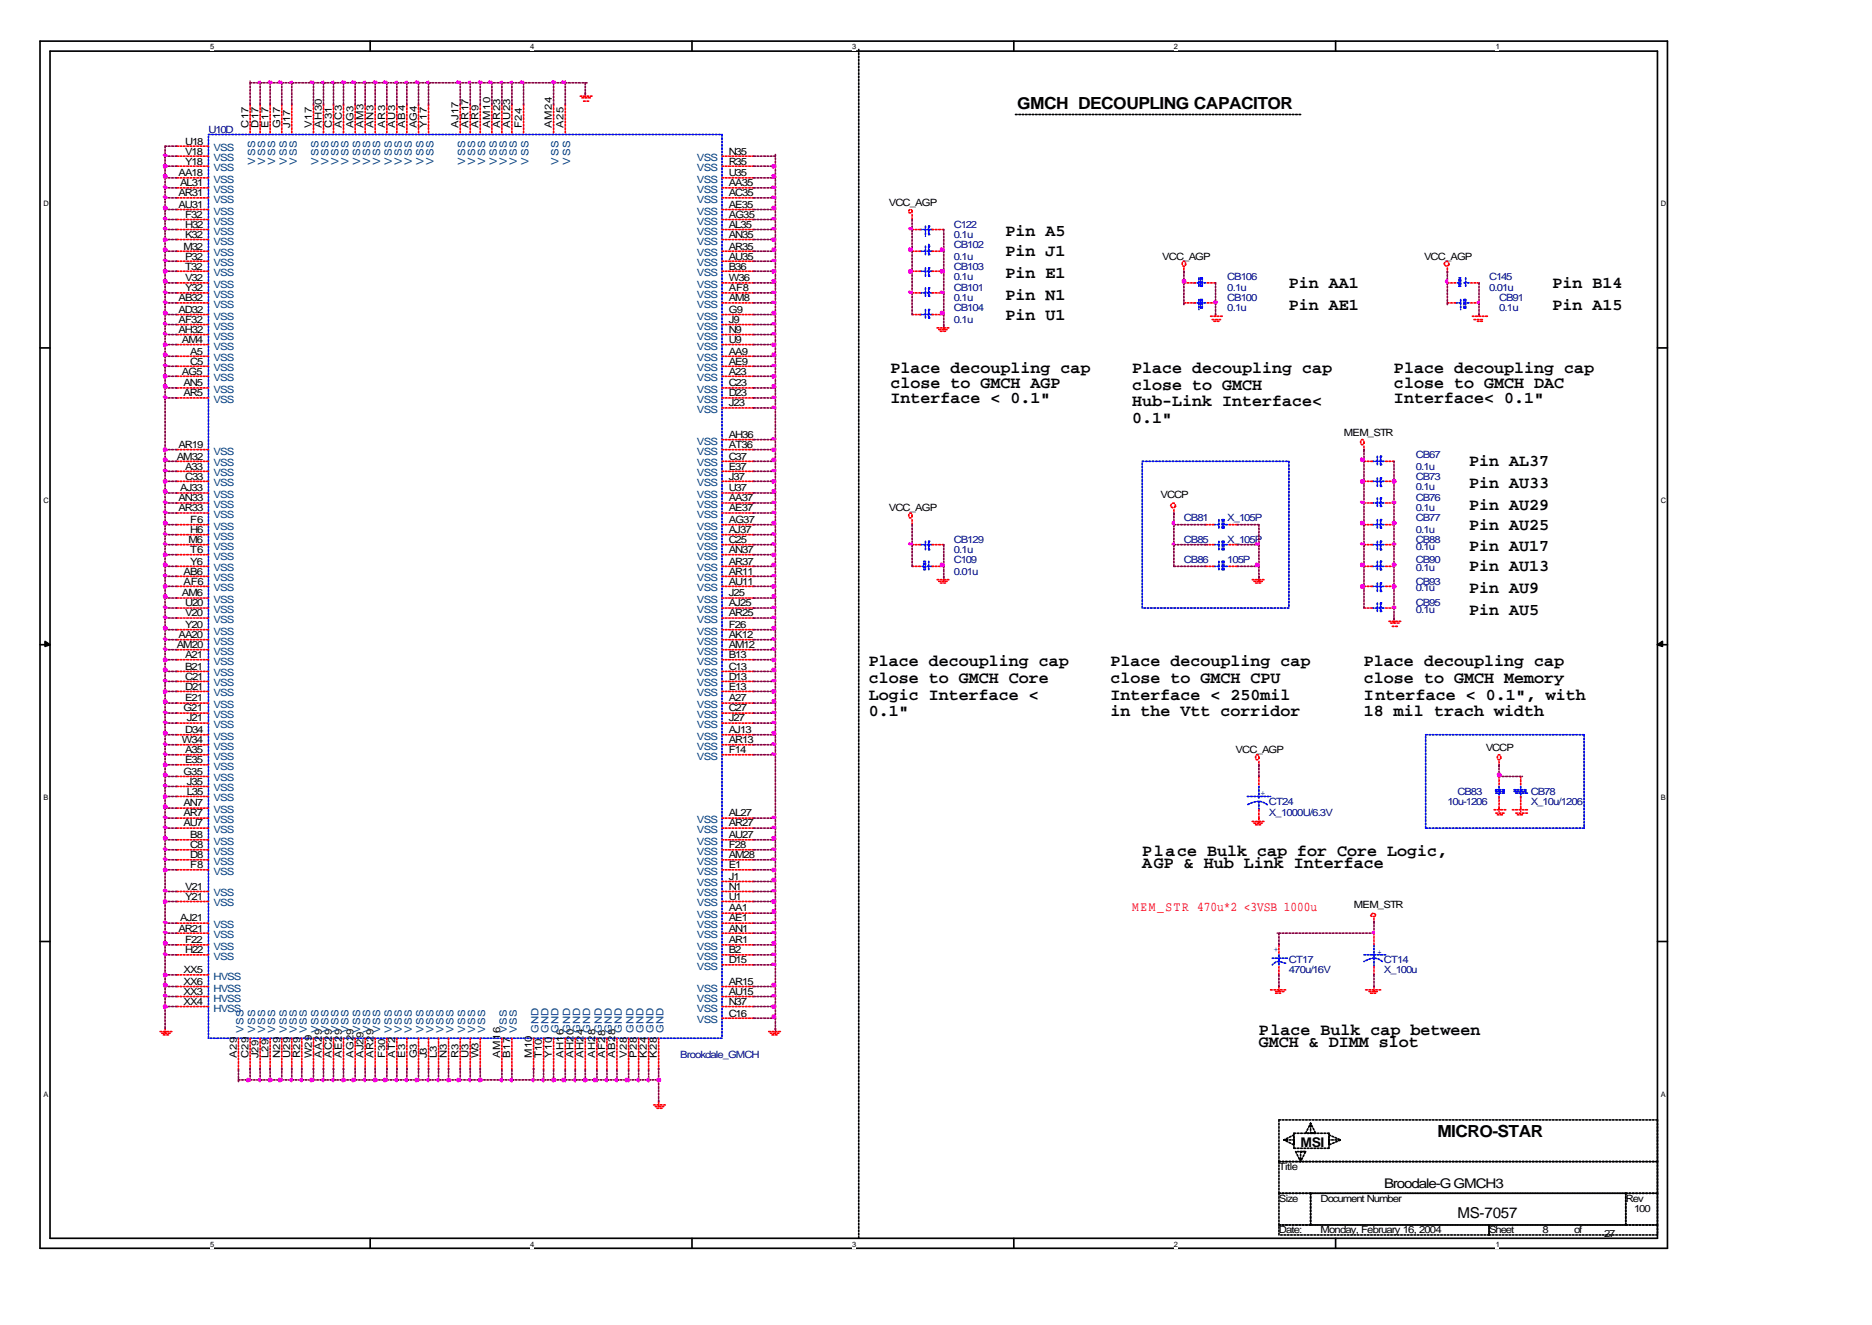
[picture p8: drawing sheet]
<svg xmlns="http://www.w3.org/2000/svg" width="297mm" height="210mm" viewBox="0 0 297 210" stroke-linecap="round" stroke-linejoin="round" font-family="sans-serif">
<defs><g id="words">
<g font-size="2.6">
<text x="161.4" y="17.4">GMCH DECOUPLING CAPACITOR</text>
<text x="159.5" y="37.5">Pin A5</text>
<text x="159.5" y="40.7">Pin J1</text>
<text x="159.5" y="44.1">Pin E1</text>
<text x="159.5" y="47.5">Pin N1</text>
<text x="204.5" y="45.7">Pin AA1</text>
<text x="246.3" y="45.7">Pin B14</text>
<text x="159.5" y="50.7">Pin U1</text>
<text x="204.5" y="49.1">Pin AE1</text>
<text x="246.3" y="49.1">Pin A15</text>
<text x="141.3" y="59.2">Place decoupling cap</text>
<text x="179.7" y="59.2">Place decoupling cap</text>
<text x="221.2" y="59.2">Place decoupling cap</text>
<text x="141.3" y="61.6">close to GMCH AGP</text>
<text x="141.3" y="63.9">Interface &lt; 0.1&quot;</text>
<text x="179.7" y="61.8">close to GMCH</text>
<text x="179.7" y="64.5">Hub-Link Interface&lt;</text>
<text x="221.2" y="61.6">close to GMCH DAC</text>
<text x="221.2" y="63.9">Interface&lt; 0.1&quot;</text>
<text x="179.7" y="67.1">0.1&quot;</text>
<text x="233.1" y="74">Pin AL37</text>
<text x="233.1" y="77.4">Pin AU33</text>
<text x="233.1" y="80.9">Pin AU29</text>
<text x="233.1" y="87.5">Pin AU17</text>
<text x="233.1" y="84">Pin AU25</text>
<text x="233.1" y="94.1">Pin AU9</text>
<text x="233.1" y="90.7">Pin AU13</text>
<text x="233.1" y="97.5">Pin AU5</text>
<text x="137.9" y="105.7">Place decoupling cap</text>
<text x="176.2" y="105.7">Place decoupling cap</text>
<text x="216.4" y="105.7">Place decoupling cap</text>
<text x="137.9" y="108.4">close to GMCH Core</text>
<text x="137.9" y="111">Logic Interface &lt;</text>
<text x="137.9" y="113.7">0.1&quot;</text>
<text x="176.2" y="108.4">close to GMCH CPU</text>
<text x="176.2" y="111">Interface &lt; 250mil</text>
<text x="176.2" y="113.7">in the Vtt corridor</text>
<text x="216.4" y="108.4">close to GMCH Memory</text>
<text x="216.4" y="111">Interface &lt; 0.1&quot;, with</text>
<text x="216.4" y="113.7">18 mil trach width</text>
<text x="181.2" y="135.9">Place Bulk cap for Core Logic,</text>
<text x="181.2" y="137.8">AGP &amp; Hub Link Interface</text>
<text x="199.8" y="164.2">Place Bulk cap between</text>
<text x="199.8" y="166.1">GMCH &amp; DIMM slot</text>
<text x="228.1" y="180.4">MICRO-STAR</text>
</g>
<text font-size="2.4" x="231.2" y="193.3">MS-7057</text>
<text font-size="2.1" fill="#f00" x="179.7" y="144.6">MEM_STR 470u*2 &lt;3VSB 1000u</text>
<g font-size="2.1">
<text x="206.4" y="181.9">MSI</text>
<text x="219.6" y="188.6">Broodale-G GMCH3</text>
</g>
<g font-size="1.6">
<text x="29.4" y="22.9">U18</text>
<text x="39.4" y="20.3" transform="rotate(-90 39.4 20.3)">C17</text>
<text x="41" y="20.3" transform="rotate(-90 41 20.3)">D17</text>
<text x="42.6" y="20.3" transform="rotate(-90 42.6 20.3)">E17</text>
<text x="44.4" y="20.3" transform="rotate(-90 44.4 20.3)">G17</text>
<text x="46" y="20.3" transform="rotate(-90 46 20.3)">J17</text>
<text x="49.5" y="20.3" transform="rotate(-90 49.5 20.3)">V17</text>
<text x="51.1" y="20.3" transform="rotate(-90 51.1 20.3)">AH30</text>
<text x="52.7" y="20.3" transform="rotate(-90 52.7 20.3)">C31</text>
<text x="54.2" y="20.3" transform="rotate(-90 54.2 20.3)">AC3</text>
<text x="56.1" y="20.3" transform="rotate(-90 56.1 20.3)">AG3</text>
<text x="57.7" y="20.3" transform="rotate(-90 57.7 20.3)">AM3</text>
<text x="59.3" y="20.3" transform="rotate(-90 59.3 20.3)">AN3</text>
<text x="61.1" y="20.3" transform="rotate(-90 61.1 20.3)">AR3</text>
<text x="62.7" y="20.3" transform="rotate(-90 62.7 20.3)">AU3</text>
<text x="64.3" y="20.3" transform="rotate(-90 64.3 20.3)">AB4</text>
<text x="66.1" y="20.3" transform="rotate(-90 66.1 20.3)">AG4</text>
<text x="67.7" y="20.3" transform="rotate(-90 67.7 20.3)">Y17</text>
<text x="72.8" y="20.3" transform="rotate(-90 72.8 20.3)">AJ17</text>
<text x="74.3" y="20.3" transform="rotate(-90 74.3 20.3)">AR17</text>
<text x="75.9" y="20.3" transform="rotate(-90 75.9 20.3)">AR9</text>
<text x="77.8" y="20.3" transform="rotate(-90 77.8 20.3)">AM10</text>
<text x="79.4" y="20.3" transform="rotate(-90 79.4 20.3)">AR23</text>
<text x="81" y="20.3" transform="rotate(-90 81 20.3)">AU23</text>
<text x="82.8" y="20.3" transform="rotate(-90 82.8 20.3)">F24</text>
<text x="87.6" y="20.3" transform="rotate(-90 87.6 20.3)">AM24</text>
<text x="89.4" y="20.3" transform="rotate(-90 89.4 20.3)">A25</text>
<text x="28.3" y="28">AA18</text>
<text x="28.6" y="29.5">AL31</text>
<text x="29.4" y="24.5">V18</text>
<text x="29.4" y="26.1">Y18</text>
<text x="115.6" y="24.5">N35</text>
<text x="115.6" y="26.1">R35</text>
<text x="115.6" y="28">U35</text>
<text x="115.6" y="29.5">AA35</text>
<text x="28.3" y="31.1">AR31</text>
<text x="28.3" y="33">AU31</text>
<text x="29.4" y="34.6">F32</text>
<text x="115.6" y="31.1">AC35</text>
<text x="115.6" y="33">AE35</text>
<text x="115.6" y="34.6">AG35</text>
<text x="141" y="32.7">VCC_AGP</text>
<text x="29.1" y="39.6">M32</text>
<text x="29.4" y="36.2">H32</text>
<text x="29.4" y="37.7">K32</text>
<text x="29.4" y="41.2">P32</text>
<text x="115.6" y="36.2">AL35</text>
<text x="115.6" y="37.7">AN35</text>
<text x="115.6" y="39.6">AR35</text>
<text x="115.6" y="41.2">AU35</text>
<text x="184.4" y="41.2">VCC_AGP</text>
<text x="226" y="41.2">VCC_AGP</text>
<text x="28.3" y="47.8">AB32</text>
<text x="29.4" y="42.8">T32</text>
<text x="29.4" y="44.6">V32</text>
<text x="29.4" y="46.2">Y32</text>
<text x="115.6" y="42.8">B36</text>
<text x="115.6" y="44.6">W36</text>
<text x="115.6" y="46.2">AF8</text>
<text x="115.6" y="47.8">AM8</text>
<text x="28.3" y="49.7">AD32</text>
<text x="28.3" y="51.2">AF32</text>
<text x="28.3" y="52.8">AH32</text>
<text x="115.6" y="49.7">G9</text>
<text x="115.6" y="51.2">J9</text>
<text x="115.6" y="52.8">N9</text>
<text x="28.8" y="54.4">AM4</text>
<text x="28.8" y="59.4">AG5</text>
<text x="30.2" y="56.3">A5</text>
<text x="30.2" y="57.9">C5</text>
<text x="115.6" y="54.4">U9</text>
<text x="115.6" y="56.3">AA9</text>
<text x="115.6" y="57.9">AE9</text>
<text x="115.6" y="59.4">A23</text>
<text x="29.1" y="61.3">AN5</text>
<text x="29.1" y="62.9">AR5</text>
<text x="115.6" y="61.3">C23</text>
<text x="115.6" y="62.9">D23</text>
<text x="115.6" y="64.5">J23</text>
<text x="28.3" y="71.1">AR19</text>
<text x="115.6" y="69.5">AH36</text>
<text x="115.6" y="71.1">AT36</text>
<text x="213.3" y="69.2">MEM_STR</text>
<text x="28" y="72.9">AM32</text>
<text x="28.6" y="78">AJ33</text>
<text x="29.4" y="74.5">A33</text>
<text x="29.4" y="76.1">C33</text>
<text x="115.6" y="72.9">C37</text>
<text x="115.6" y="74.5">E37</text>
<text x="115.6" y="76.1">J37</text>
<text x="115.6" y="78">U37</text>
<text x="28.3" y="79.6">AN33</text>
<text x="28.3" y="81.1">AR33</text>
<text x="30.2" y="83">F6</text>
<text x="115.6" y="79.6">AA37</text>
<text x="115.6" y="81.1">AE37</text>
<text x="115.6" y="83">AG37</text>
<text x="141" y="81.1">VCC_AGP</text>
<text x="184.1" y="79">VCCP</text>
<text x="29.9" y="86.2">M6</text>
<text x="30.2" y="84.6">H6</text>
<text x="30.2" y="87.8">T6</text>
<text x="30.2" y="89.6">Y6</text>
<text x="115.6" y="84.6">AJ37</text>
<text x="115.6" y="86.2">C25</text>
<text x="115.6" y="87.8">AN37</text>
<text x="115.6" y="89.6">AR37</text>
<text x="28.8" y="94.6">AM6</text>
<text x="29.1" y="91.2">AB6</text>
<text x="29.1" y="92.8">AF6</text>
<text x="115.6" y="91.2">AR11</text>
<text x="115.6" y="92.8">AU11</text>
<text x="115.6" y="94.6">J25</text>
<text x="28.3" y="101.2">AA20</text>
<text x="29.4" y="96.2">U20</text>
<text x="29.4" y="97.8">V20</text>
<text x="29.4" y="99.7">Y20</text>
<text x="115.6" y="96.2">AJ25</text>
<text x="115.6" y="97.8">AR25</text>
<text x="115.6" y="99.7">F26</text>
<text x="115.6" y="101.2">AK12</text>
<text x="28" y="102.8">AM20</text>
<text x="29.4" y="104.4">A21</text>
<text x="29.4" y="106.3">B21</text>
<text x="29.4" y="107.9">C21</text>
<text x="115.6" y="102.8">AM12</text>
<text x="115.6" y="104.4">B13</text>
<text x="115.6" y="106.3">C13</text>
<text x="115.6" y="107.9">D13</text>
<text x="29.1" y="112.9">G21</text>
<text x="29.4" y="109.4">D21</text>
<text x="29.4" y="111.3">E21</text>
<text x="115.6" y="109.4">E13</text>
<text x="115.6" y="111.3">A27</text>
<text x="115.6" y="112.9">C27</text>
<text x="28.8" y="117.9">W34</text>
<text x="29.4" y="116.3">D34</text>
<text x="29.4" y="119.5">A35</text>
<text x="29.6" y="114.5">J21</text>
<text x="115.6" y="114.5">J27</text>
<text x="115.6" y="116.3">AJ13</text>
<text x="115.6" y="117.9">AR13</text>
<text x="115.6" y="119.5">F14</text>
<text x="196.1" y="119.5">VCC_AGP</text>
<text x="235.7" y="119.2">VCCP</text>
<text x="29.1" y="122.9">G35</text>
<text x="29.4" y="121.1">E35</text>
<text x="29.6" y="124.5">J35</text>
<text x="29.1" y="128">AN7</text>
<text x="29.1" y="129.6">AR7</text>
<text x="29.1" y="131.1">AU7</text>
<text x="29.6" y="126.1">L35</text>
<text x="115.6" y="129.6">AL27</text>
<text x="115.6" y="131.1">AR27</text>
<text x="30.2" y="133">B8</text>
<text x="30.2" y="134.6">C8</text>
<text x="30.2" y="136.2">D8</text>
<text x="30.2" y="137.8">F8</text>
<text x="115.6" y="133">AU27</text>
<text x="115.6" y="134.6">F28</text>
<text x="115.6" y="136.2">AM28</text>
<text x="115.6" y="137.8">E1</text>
<text x="29.4" y="141.2">V21</text>
<text x="29.4" y="142.8">Y21</text>
<text x="115.6" y="139.6">J1</text>
<text x="115.6" y="141.2">N1</text>
<text x="115.6" y="142.8">U1</text>
<text x="28.3" y="147.8">AR21</text>
<text x="28.6" y="146.2">AJ21</text>
<text x="29.4" y="149.7">F22</text>
<text x="115.6" y="144.6">AA1</text>
<text x="115.6" y="146.2">AE1</text>
<text x="115.6" y="147.8">AN1</text>
<text x="115.6" y="149.7">AR1</text>
<text x="214.8" y="144.1">MEM_STR</text>
<text x="29.1" y="154.4">XX5</text>
<text x="29.4" y="151.3">H22</text>
<text x="115.6" y="151.3">B2</text>
<text x="115.6" y="152.8">D15</text>
<text x="29.1" y="156.3">XX6</text>
<text x="29.1" y="157.9">XX3</text>
<text x="29.1" y="159.5">XX4</text>
<text x="115.6" y="156.3">AR15</text>
<text x="115.6" y="157.9">AU15</text>
<text x="115.6" y="159.5">N37</text>
<text x="115.6" y="161.3">C16</text>
<text x="37.6" y="167.9" transform="rotate(-90 37.6 167.9)">A29</text>
<text x="39.4" y="167.9" transform="rotate(-90 39.4 167.9)">C29</text>
<text x="41" y="167.9" transform="rotate(-90 41 167.9)">J29</text>
<text x="42.6" y="167.9" transform="rotate(-90 42.6 167.9)">L29</text>
<text x="44.4" y="167.9" transform="rotate(-90 44.4 167.9)">N29</text>
<text x="46" y="167.9" transform="rotate(-90 46 167.9)">U29</text>
<text x="47.6" y="167.9" transform="rotate(-90 47.6 167.9)">R29</text>
<text x="49.5" y="167.9" transform="rotate(-90 49.5 167.9)">W29</text>
<text x="51.1" y="167.9" transform="rotate(-90 51.1 167.9)">AA29</text>
<text x="52.7" y="167.9" transform="rotate(-90 52.7 167.9)">AC29</text>
<text x="54.2" y="167.9" transform="rotate(-90 54.2 167.9)">AE29</text>
<text x="56.1" y="167.9" transform="rotate(-90 56.1 167.9)">AG29</text>
<text x="57.7" y="167.9" transform="rotate(-90 57.7 167.9)">AJ29</text>
<text x="59.3" y="167.9" transform="rotate(-90 59.3 167.9)">AR29</text>
<text x="61.1" y="167.9" transform="rotate(-90 61.1 167.9)">F30</text>
<text x="62.7" y="167.9" transform="rotate(-90 62.7 167.9)">AT2</text>
<text x="64.3" y="167.9" transform="rotate(-90 64.3 167.9)">E3</text>
<text x="66.1" y="167.9" transform="rotate(-90 66.1 167.9)">G3</text>
<text x="67.7" y="167.9" transform="rotate(-90 67.7 167.9)">J3</text>
<text x="69.3" y="167.9" transform="rotate(-90 69.3 167.9)">L3</text>
<text x="70.9" y="167.9" transform="rotate(-90 70.9 167.9)">N3</text>
<text x="72.8" y="167.9" transform="rotate(-90 72.8 167.9)">R3</text>
<text x="74.3" y="167.9" transform="rotate(-90 74.3 167.9)">U3</text>
<text x="75.9" y="167.9" transform="rotate(-90 75.9 167.9)">W3</text>
<text x="79.4" y="167.9" transform="rotate(-90 79.4 167.9)">AM16</text>
<text x="81" y="167.9" transform="rotate(-90 81 167.9)">B17</text>
<text x="84.4" y="167.9" transform="rotate(-90 84.4 167.9)">M10</text>
<text x="86" y="167.9" transform="rotate(-90 86 167.9)">T10</text>
<text x="87.6" y="167.9" transform="rotate(-90 87.6 167.9)">Y10</text>
<text x="89.4" y="167.9" transform="rotate(-90 89.4 167.9)">AH16</text>
<text x="91" y="167.9" transform="rotate(-90 91 167.9)">AH20</text>
<text x="92.6" y="167.9" transform="rotate(-90 92.6 167.9)">AH24</text>
<text x="94.5" y="167.9" transform="rotate(-90 94.5 167.9)">AH28</text>
<text x="96" y="167.9" transform="rotate(-90 96 167.9)">AF28</text>
<text x="97.6" y="167.9" transform="rotate(-90 97.6 167.9)">AB28</text>
<text x="99.5" y="167.9" transform="rotate(-90 99.5 167.9)">V28</text>
<text x="101.1" y="167.9" transform="rotate(-90 101.1 167.9)">P28</text>
<text x="102.7" y="167.9" transform="rotate(-90 102.7 167.9)">K24</text>
<text x="104.2" y="167.9" transform="rotate(-90 104.2 167.9)">K28</text>
<text x="202.9" y="185.6">Title</text>
<text x="202.9" y="190.7">Size</text>
<text x="209.5" y="190.7">Document Number</text>
<text x="258" y="190.7">Rev</text>
<text x="202.9" y="195.7">Date:</text>
<text x="209.5" y="195.7">Monday, February 16, 2004</text>
<text x="236.3" y="195.7">Sheet</text>
<text x="244.7" y="195.7">8</text>
<text x="249.8" y="195.7">of</text>
<text x="254.5" y="196.2">27</text>
<text x="259.3" y="192.3">100</text>
</g>
<g font-size="1.6" fill="#000080">
<text x="33.1" y="21.1">U10D</text>
<text x="151.3" y="39.3">CB102</text>
<text x="151.3" y="41.2">0.1u</text>
<text x="151.3" y="36.2">C122</text>
<text x="151.3" y="37.7">0.1u</text>
<text x="151.3" y="42.8">CB103</text>
<text x="151.3" y="44.4">0.1u</text>
<text x="151.3" y="46.2">CB101</text>
<text x="151.3" y="47.8">0.1u</text>
<text x="194.7" y="44.4">CB106</text>
<text x="194.7" y="46.2">0.1u</text>
<text x="194.7" y="47.8">CB100</text>
<text x="236.3" y="46.2">0.01u</text>
<text x="236.3" y="44.4">C145</text>
<text x="237.9" y="47.8">CB91</text>
<text x="151.3" y="49.4">CB104</text>
<text x="151.3" y="51.2">0.1u</text>
<text x="194.7" y="49.4">0.1u</text>
<text x="237.9" y="49.4">0.1u</text>
<text x="224.6" y="72.7">CB67</text>
<text x="224.6" y="74.5">0.1u</text>
<text x="224.6" y="76.1">CB73</text>
<text x="224.6" y="77.7">0.1u</text>
<text x="187.9" y="82.7">CB81</text>
<text x="194.7" y="82.7">X_105P</text>
<text x="224.6" y="79.6">CB76</text>
<text x="224.6" y="81.1">0.1u</text>
<text x="224.6" y="82.7">CB77</text>
<text x="151.3" y="86.2">CB129</text>
<text x="151.3" y="87.8">0.1u</text>
<text x="151.3" y="89.3">C109</text>
<text x="187.9" y="86.2">CB85</text>
<text x="187.9" y="89.3">CB86</text>
<text x="194.7" y="86.2">X_105P</text>
<text x="194.7" y="89.3">105P</text>
<text x="224.6" y="86.2">CB88</text>
<text x="224.6" y="87.2">0.1u</text>
<text x="224.6" y="84.6">0.1u</text>
<text x="224.6" y="89.3">CB90</text>
<text x="151.3" y="91.2">0.01u</text>
<text x="224.6" y="92.8">CB93</text>
<text x="224.6" y="93.8">0.1u</text>
<text x="224.6" y="90.7">0.1u</text>
<text x="224.6" y="96.2">CB95</text>
<text x="224.6" y="97.3">0.1u</text>
<text x="201.3" y="127.7">CT24</text>
<text x="201.3" y="129.6">X_1000U/6.3V</text>
<text x="229.7" y="127.7">10u-1206</text>
<text x="231.2" y="126.1">CB83</text>
<text x="242.9" y="126.1">CB78</text>
<text x="242.9" y="127.7">X_10u/1206</text>
<text x="204.5" y="152.8">CT17</text>
<text x="204.5" y="154.4">470u/16V</text>
<text x="219.6" y="152.8">CT14</text>
<text x="219.6" y="154.4">X_100u</text>
<text x="107.9" y="167.9">Brookdale_GMCH</text>
</g>
<g font-size="1.6" fill="#004080">
<text x="33.9" y="24">VSS</text>
<text x="33.9" y="25.6">VSS</text>
<text x="33.9" y="27.2">VSS</text>
<text x="33.9" y="29">VSS</text>
<text x="40.5" y="26.1" transform="rotate(-90 40.5 26.1)">VSS</text>
<text x="42.1" y="26.1" transform="rotate(-90 42.1 26.1)">VSS</text>
<text x="43.7" y="26.1" transform="rotate(-90 43.7 26.1)">VSS</text>
<text x="45.5" y="26.1" transform="rotate(-90 45.5 26.1)">VSS</text>
<text x="47.1" y="26.1" transform="rotate(-90 47.1 26.1)">VSS</text>
<text x="50.5" y="26.1" transform="rotate(-90 50.5 26.1)">VSS</text>
<text x="52.1" y="26.1" transform="rotate(-90 52.1 26.1)">VSS</text>
<text x="53.7" y="26.1" transform="rotate(-90 53.7 26.1)">VSS</text>
<text x="55.3" y="26.1" transform="rotate(-90 55.3 26.1)">VSS</text>
<text x="57.1" y="26.1" transform="rotate(-90 57.1 26.1)">VSS</text>
<text x="58.7" y="26.1" transform="rotate(-90 58.7 26.1)">VSS</text>
<text x="60.3" y="26.1" transform="rotate(-90 60.3 26.1)">VSS</text>
<text x="62.2" y="26.1" transform="rotate(-90 62.2 26.1)">VSS</text>
<text x="63.8" y="26.1" transform="rotate(-90 63.8 26.1)">VSS</text>
<text x="65.4" y="26.1" transform="rotate(-90 65.4 26.1)">VSS</text>
<text x="67.2" y="26.1" transform="rotate(-90 67.2 26.1)">VSS</text>
<text x="68.8" y="26.1" transform="rotate(-90 68.8 26.1)">VSS</text>
<text x="73.8" y="26.1" transform="rotate(-90 73.8 26.1)">VSS</text>
<text x="75.4" y="26.1" transform="rotate(-90 75.4 26.1)">VSS</text>
<text x="77" y="26.1" transform="rotate(-90 77 26.1)">VSS</text>
<text x="78.8" y="26.1" transform="rotate(-90 78.8 26.1)">VSS</text>
<text x="80.4" y="26.1" transform="rotate(-90 80.4 26.1)">VSS</text>
<text x="82" y="26.1" transform="rotate(-90 82 26.1)">VSS</text>
<text x="83.9" y="26.1" transform="rotate(-90 83.9 26.1)">VSS</text>
<text x="88.6" y="26.1" transform="rotate(-90 88.6 26.1)">VSS</text>
<text x="90.5" y="26.1" transform="rotate(-90 90.5 26.1)">VSS</text>
<text x="110.6" y="25.6">VSS</text>
<text x="110.6" y="27.2">VSS</text>
<text x="110.6" y="29">VSS</text>
<text x="33.9" y="30.6">VSS</text>
<text x="33.9" y="32.2">VSS</text>
<text x="33.9" y="34">VSS</text>
<text x="33.9" y="35.6">VSS</text>
<text x="110.6" y="30.6">VSS</text>
<text x="110.6" y="32.2">VSS</text>
<text x="110.6" y="34">VSS</text>
<text x="110.6" y="35.6">VSS</text>
<text x="33.9" y="37.2">VSS</text>
<text x="33.9" y="38.8">VSS</text>
<text x="33.9" y="40.7">VSS</text>
<text x="110.6" y="37.2">VSS</text>
<text x="110.6" y="38.8">VSS</text>
<text x="110.6" y="40.7">VSS</text>
<text x="33.9" y="42.2">VSS</text>
<text x="33.9" y="43.8">VSS</text>
<text x="33.9" y="45.7">VSS</text>
<text x="33.9" y="47.3">VSS</text>
<text x="110.6" y="42.2">VSS</text>
<text x="110.6" y="43.8">VSS</text>
<text x="110.6" y="45.7">VSS</text>
<text x="110.6" y="47.3">VSS</text>
<text x="33.9" y="48.9">VSS</text>
<text x="33.9" y="50.7">VSS</text>
<text x="33.9" y="52.3">VSS</text>
<text x="33.9" y="53.9">VSS</text>
<text x="110.6" y="48.9">VSS</text>
<text x="110.6" y="50.7">VSS</text>
<text x="110.6" y="52.3">VSS</text>
<text x="110.6" y="53.9">VSS</text>
<text x="33.9" y="55.5">VSS</text>
<text x="33.9" y="57.3">VSS</text>
<text x="33.9" y="58.9">VSS</text>
<text x="110.6" y="55.5">VSS</text>
<text x="110.6" y="57.3">VSS</text>
<text x="110.6" y="58.9">VSS</text>
<text x="33.9" y="60.5">VSS</text>
<text x="33.9" y="62.4">VSS</text>
<text x="33.9" y="63.9">VSS</text>
<text x="110.6" y="60.5">VSS</text>
<text x="110.6" y="62.4">VSS</text>
<text x="110.6" y="63.9">VSS</text>
<text x="110.6" y="65.5">VSS</text>
<text x="110.6" y="70.6">VSS</text>
<text x="33.9" y="72.1">VSS</text>
<text x="33.9" y="74">VSS</text>
<text x="33.9" y="75.6">VSS</text>
<text x="33.9" y="77.2">VSS</text>
<text x="110.6" y="72.1">VSS</text>
<text x="110.6" y="74">VSS</text>
<text x="110.6" y="75.6">VSS</text>
<text x="110.6" y="77.2">VSS</text>
<text x="33.9" y="79">VSS</text>
<text x="33.9" y="80.6">VSS</text>
<text x="33.9" y="82.2">VSS</text>
<text x="110.6" y="79">VSS</text>
<text x="110.6" y="80.6">VSS</text>
<text x="110.6" y="82.2">VSS</text>
<text x="33.9" y="84">VSS</text>
<text x="33.9" y="85.6">VSS</text>
<text x="33.9" y="87.2">VSS</text>
<text x="33.9" y="88.8">VSS</text>
<text x="110.6" y="84">VSS</text>
<text x="110.6" y="85.6">VSS</text>
<text x="110.6" y="87.2">VSS</text>
<text x="110.6" y="88.8">VSS</text>
<text x="33.9" y="90.7">VSS</text>
<text x="33.9" y="92.3">VSS</text>
<text x="33.9" y="93.8">VSS</text>
<text x="33.9" y="95.7">VSS</text>
<text x="110.6" y="90.7">VSS</text>
<text x="110.6" y="92.3">VSS</text>
<text x="110.6" y="93.8">VSS</text>
<text x="110.6" y="95.7">VSS</text>
<text x="33.9" y="97.3">VSS</text>
<text x="33.9" y="98.9">VSS</text>
<text x="33.9" y="100.7">VSS</text>
<text x="110.6" y="97.3">VSS</text>
<text x="110.6" y="98.9">VSS</text>
<text x="110.6" y="100.7">VSS</text>
<text x="33.9" y="102.3">VSS</text>
<text x="33.9" y="103.9">VSS</text>
<text x="33.9" y="105.5">VSS</text>
<text x="33.9" y="107.3">VSS</text>
<text x="110.6" y="102.3">VSS</text>
<text x="110.6" y="103.9">VSS</text>
<text x="110.6" y="105.5">VSS</text>
<text x="110.6" y="107.3">VSS</text>
<text x="33.9" y="108.9">VSS</text>
<text x="33.9" y="110.5">VSS</text>
<text x="33.9" y="112.4">VSS</text>
<text x="33.9" y="113.9">VSS</text>
<text x="110.6" y="108.9">VSS</text>
<text x="110.6" y="110.5">VSS</text>
<text x="110.6" y="112.4">VSS</text>
<text x="110.6" y="113.9">VSS</text>
<text x="33.9" y="115.5">VSS</text>
<text x="33.9" y="117.4">VSS</text>
<text x="33.9" y="119">VSS</text>
<text x="110.6" y="115.5">VSS</text>
<text x="110.6" y="117.4">VSS</text>
<text x="110.6" y="119">VSS</text>
<text x="33.9" y="120.6">VSS</text>
<text x="33.9" y="122.1">VSS</text>
<text x="33.9" y="124">VSS</text>
<text x="33.9" y="125.6">VSS</text>
<text x="110.6" y="120.6">VSS</text>
<text x="33.9" y="127.2">VSS</text>
<text x="33.9" y="129">VSS</text>
<text x="33.9" y="130.6">VSS</text>
<text x="110.6" y="130.6">VSS</text>
<text x="33.9" y="132.2">VSS</text>
<text x="33.9" y="134.1">VSS</text>
<text x="33.9" y="135.6">VSS</text>
<text x="33.9" y="137.2">VSS</text>
<text x="110.6" y="132.2">VSS</text>
<text x="110.6" y="134.1">VSS</text>
<text x="110.6" y="135.6">VSS</text>
<text x="110.6" y="137.2">VSS</text>
<text x="33.9" y="138.8">VSS</text>
<text x="33.9" y="142.3">VSS</text>
<text x="33.9" y="143.8">VSS</text>
<text x="110.6" y="138.8">VSS</text>
<text x="110.6" y="140.7">VSS</text>
<text x="110.6" y="142.3">VSS</text>
<text x="110.6" y="143.8">VSS</text>
<text x="33.9" y="147.3">VSS</text>
<text x="33.9" y="148.9">VSS</text>
<text x="110.6" y="145.7">VSS</text>
<text x="110.6" y="147.3">VSS</text>
<text x="110.6" y="148.9">VSS</text>
<text x="33.9" y="150.7">VSS</text>
<text x="33.9" y="152.3">VSS</text>
<text x="33.9" y="155.5">HVSS</text>
<text x="110.6" y="150.7">VSS</text>
<text x="110.6" y="152.3">VSS</text>
<text x="110.6" y="153.9">VSS</text>
<text x="33.9" y="157.3">HVSS</text>
<text x="33.9" y="158.9">HVSS</text>
<text x="33.9" y="160.5">HVSS</text>
<text x="110.6" y="157.3">VSS</text>
<text x="110.6" y="158.9">VSS</text>
<text x="110.6" y="160.5">VSS</text>
<text x="38.6" y="164" transform="rotate(-90 38.6 164)">VSS</text>
<text x="40.5" y="164" transform="rotate(-90 40.5 164)">VSS</text>
<text x="42.1" y="164" transform="rotate(-90 42.1 164)">VSS</text>
<text x="43.7" y="164" transform="rotate(-90 43.7 164)">VSS</text>
<text x="45.5" y="164" transform="rotate(-90 45.5 164)">VSS</text>
<text x="47.1" y="164" transform="rotate(-90 47.1 164)">VSS</text>
<text x="48.7" y="164" transform="rotate(-90 48.7 164)">VSS</text>
<text x="50.5" y="164" transform="rotate(-90 50.5 164)">VSS</text>
<text x="52.1" y="164" transform="rotate(-90 52.1 164)">VSS</text>
<text x="53.7" y="164" transform="rotate(-90 53.7 164)">VSS</text>
<text x="55.3" y="164" transform="rotate(-90 55.3 164)">VSS</text>
<text x="57.1" y="164" transform="rotate(-90 57.1 164)">VSS</text>
<text x="58.7" y="164" transform="rotate(-90 58.7 164)">VSS</text>
<text x="60.3" y="164" transform="rotate(-90 60.3 164)">VSS</text>
<text x="62.2" y="164" transform="rotate(-90 62.2 164)">VSS</text>
<text x="63.8" y="164" transform="rotate(-90 63.8 164)">VSS</text>
<text x="65.4" y="164" transform="rotate(-90 65.4 164)">VSS</text>
<text x="67.2" y="164" transform="rotate(-90 67.2 164)">VSS</text>
<text x="68.8" y="164" transform="rotate(-90 68.8 164)">VSS</text>
<text x="70.4" y="164" transform="rotate(-90 70.4 164)">VSS</text>
<text x="72" y="164" transform="rotate(-90 72 164)">VSS</text>
<text x="73.8" y="164" transform="rotate(-90 73.8 164)">VSS</text>
<text x="75.4" y="164" transform="rotate(-90 75.4 164)">VSS</text>
<text x="77" y="164" transform="rotate(-90 77 164)">VSS</text>
<text x="80.4" y="164" transform="rotate(-90 80.4 164)">VSS</text>
<text x="82" y="164" transform="rotate(-90 82 164)">VSS</text>
<text x="85.5" y="164" transform="rotate(-90 85.5 164)">GND</text>
<text x="87" y="164" transform="rotate(-90 87 164)">GND</text>
<text x="88.6" y="164" transform="rotate(-90 88.6 164)">GND</text>
<text x="90.5" y="164" transform="rotate(-90 90.5 164)">GND</text>
<text x="92.1" y="164" transform="rotate(-90 92.1 164)">GND</text>
<text x="93.7" y="164" transform="rotate(-90 93.7 164)">GND</text>
<text x="95.5" y="164" transform="rotate(-90 95.5 164)">GND</text>
<text x="97.1" y="164" transform="rotate(-90 97.1 164)">GND</text>
<text x="98.7" y="164" transform="rotate(-90 98.7 164)">GND</text>
<text x="100.5" y="164" transform="rotate(-90 100.5 164)">GND</text>
<text x="102.1" y="164" transform="rotate(-90 102.1 164)">GND</text>
<text x="103.7" y="164" transform="rotate(-90 103.7 164)">GND</text>
<text x="105.3" y="164" transform="rotate(-90 105.3 164)">GND</text>
<text x="110.6" y="162.4">VSS</text>
</g>
<g font-size="1.6" fill="#00f">
<text x="200" y="126.4">+</text>
<text x="202.9" y="151" transform="rotate(-90 202.9 151)">+</text>
<text x="218.5" y="151.5">+</text>
</g>
<g font-size="1.2">
<text x="33.3" y="7.8">5</text>
<text x="84.1" y="7.8">4</text>
<text x="135.2" y="7.8">3</text>
<text x="186.3" y="7.8">2</text>
<text x="237.3" y="7.8">1</text>
<text x="6.9" y="32.7">D</text>
<text x="263.5" y="32.7">D</text>
<text x="6.9" y="79.8">C</text>
<text x="263.5" y="79.8">C</text>
<text x="6.9" y="126.9">B</text>
<text x="263.5" y="126.9">B</text>
<text x="6.9" y="174">A</text>
<text x="263.5" y="174">A</text>
<text x="33.3" y="197.8">5</text>
<text x="84.1" y="197.8">4</text>
<text x="135.2" y="197.8">3</text>
<text x="186.3" y="197.8">2</text>
<text x="237.3" y="197.8">1</text>
</g>
</g></defs>
<path d="M6.3 6.5h258.3v191.6h-258.3zM7.9 8.1h255.1v188.4h-255.1z" fill="none" stroke="#000" stroke-width=".26"/>
<g fill="#fff">
<path d="M33.3 6.8h.6v1.3h-.6z"/>
<path d="M33.3 196.8h.6v1.3h-.6z"/>
</g>
<path d="M58.7 6.5v1.6M58.7 196.5v1.6" fill="none" stroke="#000" stroke-width=".26"/>
<g fill="#fff">
<path d="M84.1 6.8h.6v1.3h-.6z"/>
<path d="M84.1 196.8h.6v1.3h-.6z"/>
</g>
<path d="M109.8 6.5v1.6M109.8 196.5v1.6" fill="none" stroke="#000" stroke-width=".26"/>
<g fill="#fff">
<path d="M135.2 6.8h.5v1.3h-.5z"/>
<path d="M135.2 196.8h.5v1.3h-.5z"/>
</g>
<path d="M160.9 6.5v1.6M160.9 196.5v1.6" fill="none" stroke="#000" stroke-width=".26"/>
<g fill="#fff">
<path d="M186.3 6.8h.5v1.3h-.5z"/>
<path d="M186.3 196.8h.5v1.3h-.5z"/>
</g>
<path d="M211.9 6.5v1.6M211.9 196.5v1.6" fill="none" stroke="#000" stroke-width=".26"/>
<g fill="#fff">
<path d="M237.3 6.8h.6v1.3h-.6z"/>
<path d="M237.3 196.8h.6v1.3h-.6z"/>
<path d="M6.9 31.7h.8v1.3h-.8z"/>
<path d="M263.5 31.7h.8v1.3h-.8z"/>
<path d="M6.9 78.8h.8v1.3h-.8z"/>
<path d="M263.5 78.8h.8v1.3h-.8z"/>
</g>
<path d="M6.3 55.2h1.6M263 55.2h1.6" fill="none" stroke="#000" stroke-width=".26"/>
<g fill="#fff">
<path d="M6.9 125.9h.8v1.3h-.8z"/>
<path d="M263.5 125.9h.8v1.3h-.8z"/>
</g>
<path d="M6.3 102.3h1.6M263 102.3h1.6" fill="none" stroke="#000" stroke-width=".26"/>
<g fill="#000" stroke="#000" stroke-width=".26">
<path d="M7.1 101.8l.8 .5-.8 .3z" fill-rule="evenodd"/>
<path d="M263 102.3l.8-.5v.8z" fill-rule="evenodd"/>
</g>
<g fill="#fff">
<path d="M6.9 172.9h.8v1.4h-.8z"/>
<path d="M263.5 172.9h.8v1.4h-.8z"/>
</g>
<path d="M6.3 149.4h1.6M263 149.4h1.6" fill="none" stroke="#000" stroke-width=".26"/>
<g fill="none" stroke="#000" stroke-width=".26" stroke-dasharray=".3 .3 .3 .3 .3 .3 .3 .3">
<path d="M206.4 18.2h-45.3M202.9 177.7h60.1M205.3 179.8h5.6M208.8 179.8h-1.6l.8-1.6v1.6h.8l-.8-1.6M210.9 179.8v2.4M263 177.7v6.6M136.3 196.5v-188.7M202.9 184.3v-6.6M202.9 184.3h60.1M202.9 189.4v-5.1M202.9 189.4h5.1M202.9 194.4v-5"/>
<path d="M202.9 194.4h33.4M202.9 196v-1.6M205.3 181.7v-1.6l-1.6 .8h1.6v.8l-1.6-.8M205.3 182.2v-2.4M207.2 182.7h-1.6l.8 1.6v-1.6h.8l-.8 1.6M208 189.4v5M208 194.4h-5.1M208 189.4h50M208 194.4v-5M210.9 181.7v-1.6l1.8 .8h-1.8v.8l1.8-.8M210.9 182.2h-5.6M236.3 194.4v1.6"/>
<path d="M236.3 196h-33.4M236.3 194.4h26.7M236.3 196v-1.6M258 189.4v5M258 194.4h-50M258 189.4h5M258 194.4v-5M263 184.3h-60.1M263 184.3v5.1M263 189.4h-60.1M263 189.4v5M263 194.4h-5"/>
<path d="M263 194.4v1.6M263 196h-26.7"/>
</g>
<g fill="none" stroke="#00f" stroke-width=".26" stroke-dasharray=".3 .3 .3 .3 .3 .3 .3 .3">
<path d="M33.1 21.3h81.5M114.6 21.3v143.4M146.8 39.1v1.6M146.8 39.9h-.8M146.8 35.9v1.6M146.8 36.4h-.8M147.4 39.1h.1M147.4 37.2v-1.6M147.4 37.2h.1M147.4 35.9h.1M147.9 39.9h-.8M147.9 36.4h-.8"/>
<path d="M146.8 42.5v1.6M146.8 43h-.8M146.8 45.7v1.6M146.8 46.5h-.8M146.8 49.1v1.6M146.8 49.9h-.8M147.4 43.8v-1.6M147.4 43.8h.1M147.4 42.5h.1M147.4 40.4v-1.6M147.4 40.4h.1M147.4 47v-1.6"/>
<path d="M147.4 47h.1M147.4 45.7h.1M147.4 50.4v-1.5M147.4 50.4h.1M147.4 49.1h.1M147.9 43h-.8M147.9 46.5h-.8M147.9 49.9h-.8M190.2 44.1v1.6M190.2 44.9h-.8M190.2 47.5v1.6M190.2 48.1h-.8"/>
<path d="M190.5 45.4v-1.6M190.5 44.1h.5M190.5 48.9v-1.6M190.5 47.5h.5M190.8 45.4v-1.6M190.8 45.4h-.6M190.8 48.9v-1.6M190.8 48.9h-.6M191.3 44.9h-.8M191.3 48.1h-.8M231.5 44.9h-.5M231.5 44.1h.3v1.3h-.3z"/>
<path d="M231.8 47.5v1.6M231.8 48.1h-.8M232.3 48.9v-1.6M232.3 47.5h.5M232.6 44.1v1.6M232.6 48.9v-1.6M232.6 48.9h-.6M233.1 44.9h-.8M233.1 48.1h-.8M181.2 73.2h23.3M204.5 73.2v23.3M218.5 72.4v1.6"/>
<path d="M218.5 73.2h-.7M218.5 79v1.6M218.5 79.8h-.7M218.5 75.8v1.6M218.5 76.4h-.7M219.1 73.7v-1.6M219.1 73.7h.1M219.1 72.4h.1M219.1 79h.1M219.1 77.2v-1.6M219.1 77.2h.1M219.1 75.8h.1"/>
<path d="M219.6 73.2h-.8M219.6 79.8h-.8M219.6 76.4h-.8M146.6 89.9h-.6M146.6 89.1h.2v1.3h-.2zM146.8 85.9v1.6M146.8 86.4h-.8M147.4 87.2v-1.6M147.4 87.2h.1M147.4 85.9h.1M147.4 89.1v1.6M147.9 86.4h-.8"/>
<path d="M147.9 89.9h-.8M181.2 96.5v-23.3M193.4 87.2v-1.6M193.4 86.4h-.8M193.4 90.4v-1.6M193.4 89.9h-.8M193.4 83.8v-1.6M193.4 83.3h-.8M193.9 85.9v1.6M193.9 87.2h.6M193.9 89.1v1.6M193.9 90.4h.6"/>
<path d="M193.9 82.5v1.5M193.9 83.8h.6M194.2 85.9v1.6M194.2 85.9h-.5M194.2 89.1v1.6M194.2 89.1h-.5M194.2 82.5v1.5M194.2 82.5h-.5M194.7 86.4h-.8M194.7 89.9h-.8M194.7 83.3h-.8M204.5 96.5h-23.3"/>
<path d="M218.5 85.9v1.6M218.5 86.4h-.7M218.5 92.5v1.6M218.5 93h-.7M218.5 82.5v1.5M218.5 83.3h-.7M218.5 95.7v1.6M218.5 96.5h-.7M218.5 89.1v1.6M218.5 89.9h-.7M219.1 87.2v-1.6M219.1 87.2h.1"/>
<path d="M219.1 85.9h.1M219.1 80.3v-1.5M219.1 80.3h.1M219.1 93.8v-1.5M219.1 93.8h.1M219.1 92.5h.1M219.1 83.8v-1.6M219.1 83.8h.1M219.1 82.5h.1M219.1 97v-1.6M219.1 97h.1M219.1 95.7h.1"/>
<path d="M219.1 90.4v-1.6M219.1 90.4h.1M219.1 89.1h.1M219.6 86.4h-.8M219.6 93h-.8M219.6 83.3h-.8M219.6 96.5h-.8M219.6 89.9h-.8M226.2 116.6h25.2M251.4 116.6v14.8M197.9 126.4h3.7M199.8 127.2v1.3"/>
<path d="M199.8 124.8v1.8M199.8 127.2l-.9 .1-1 .4M201.1 127.7a2.02 2.02 0 0 0-1.3-.5M226.2 131.4v-14.8M237.3 125.9h1.6M237.3 125.6v-.5M237.9 124.8v.8M237.9 125.9v.7M238.7 125.3h-1.6M238.7 125.6h-1.6M238.7 125.3v.6M240.5 125.9h1.9"/>
<path d="M240.5 125.6v-.5M241.3 124.8v.8M241.3 125.9v.7M242.1 125.3h-1.9M242.1 125.6h-1.9M242.1 125.3v.6M251.4 131.4h-25.2M201.9 152h2.4M202.9 153.1v-.8M202.9 151.5v.8M202.9 152.6a1.37 1.37 0 0 0-1 .5M204 152.8l-1.1-.2"/>
<path d="M216.4 151.5h3.5M218 152v1.4M218 149.9v1.9M218 152l-.8 .2-.8 .4M219.3 152.6a2.02 2.02 0 0 0-1.3-.6M33.1 164.7v-143.4M114.6 164.7h-81.5"/>
</g>
<g fill="none" stroke="#f00" stroke-width=".26" stroke-dasharray=".3 .3 .3 .3 .3 .3 .3 .3">
<path d="M39.7 16.6v4.7M41.3 16.6v4.7M42.9 16.6v4.7M44.7 16.6v4.7M46.3 16.6v4.7M49.7 16.6v4.7M51.3 16.6v4.7M52.9 16.6v4.7M54.5 16.6v4.7M56.4 16.6v4.7M57.9 16.6v4.7M59.5 16.6v4.7"/>
<path d="M61.4 16.6v4.7M63 16.6v4.7M64.6 16.6v4.7M66.4 16.6v4.7M68 16.6v4.7M73 16.6v4.7M74.6 16.6v4.7M76.2 16.6v4.7M78.1 16.6v4.7M79.6 16.6v4.7M81.2 16.6v4.7M83.1 16.6v4.7"/>
<path d="M87.8 16.6v4.7M89.7 16.6v4.7M92.1 15.3h2.1M92.6 16.1h1.1M92.9 14.7v.8M93.7 15.5h-1.6M28 23.2h5.1M28 24.8h5.1M28 26.4h5.1M28 28.2h5.1M28 29.8h5.1M28 31.4h5.1"/>
<path d="M28 33.2h5.1M28 34.8h5.1M28 36.4h5.1M28 38h5.1M28 39.9h5.1M119.6 24.8h-5M119.6 26.4h-5M119.6 28.2h-5M119.6 29.8h-5M119.6 31.4h-5M119.6 33.2h-5M119.6 34.8h-5"/>
<path d="M119.6 36.4h-5M119.6 38h-5M119.6 39.9h-5M144.7 34v1.1M144.7 39.9h1.6M144.7 36.4h1.6M149.8 39.9h-1.9M149.8 36.4h-1.9M28 41.5h5.1M28 43h5.1M28 44.9h5.1M28 46.5h5.1"/>
<path d="M28 48.1h5.1M28 49.9h5.1M28 51.5h5.1M28 53.1h5.1M28 54.7h5.1M28 56.5h5.1M28 58.1h5.1M28 59.7h5.1M119.6 41.5h-5M119.6 43h-5M119.6 44.9h-5M119.6 46.5h-5"/>
<path d="M119.6 48.1h-5M119.6 49.9h-5M119.6 51.5h-5M119.6 53.1h-5M119.6 54.7h-5M119.6 56.5h-5M119.6 58.1h-5M119.6 59.7h-5M144.7 43h1.6M144.7 46.5h1.6M144.7 49.9h1.6M148.7 52h2.1"/>
<path d="M149.2 52.6h1.1M149.8 51.5v.8M149.8 43h-1.9M149.8 46.5h-1.9M149.8 49.9h-1.9M150.3 52.3h-1.6M187.7 41.5h.2a.48 .48 0 0 1 .1 .7h-.3zM187.9 42.5v.8M187.9 44.9h1.8M187.9 48.1h1.8M192.1 50.2h2.1M192.6 51h1.1"/>
<path d="M192.9 49.9v.5M192.9 44.9h-1.6M192.9 48.1h-1.6M193.7 50.7h-1.6M229.7 42.5v.8M229.7 44.9h1.5M229.7 48.1h1.5M233.6 50.2h2.4M234.4 51h.8M234.7 49.9v.5M234.7 44.9h-1.6M234.7 48.1h-1.6"/>
<path d="M235.2 50.7h-1.6M28 61.6h5.1M28 63.1h5.1M28 71.3h5.1M28 73.2h5.1M28 74.8h5.1M28 76.4h5.1M28 78.2h5.1M28 79.8h5.1M119.6 61.6h-5M119.6 63.1h-5M119.6 64.7h-5"/>
<path d="M119.6 69.8h-5M119.6 71.3h-5M119.6 73.2h-5M119.6 74.8h-5M119.6 76.4h-5M119.6 78.2h-5M119.6 79.8h-5M216 69.8h.2a.48 .48 0 0 1 .2 .7h-.4zM216.4 70.8v.8M216.4 73.2h1.6M216.4 79.8h1.6M216.4 76.4h1.6"/>
<path d="M221.2 73.2h-1.6M221.2 79.8h-1.6M221.2 76.4h-1.6M28 81.4h5.1M28 83.3h5.1M28 84.8h5.1M28 86.4h5.1M28 88h5.1M28 89.9h5.1M28 91.5h5.1M28 93h5.1M28 94.9h5.1"/>
<path d="M28 96.5h5.1M28 98.1h5.1M28 99.9h5.1M119.6 81.4h-5M119.6 83.3h-5M119.6 84.8h-5M119.6 86.4h-5M119.6 88h-5M119.6 89.9h-5M119.6 91.5h-5M119.6 93h-5M119.6 94.9h-5"/>
<path d="M119.6 96.5h-5M119.6 98.1h-5M119.6 99.9h-5M144.3 81.5l.2-.1a.48 .48 0 0 1 .1 .7h-.3zM144.7 82.5v1M144.7 86.4h1.6M144.7 89.9h1.6M148.7 92h2.1M149.2 92.5h1.1M149.8 91.5v.8M149.8 86.4h-1.9M149.8 89.9h-1.9"/>
<path d="M150.3 92.3h-1.6M186.3 80.9v.8M191.3 86.4h1.6M191.3 89.9h1.6M191.3 83.3h1.6M196.3 86.4h-1.6M196.3 89.9h-1.6M196.3 83.3h-1.6M198.7 92h2.1M199.2 92.5h1.1M199.8 91.5v.8M200.3 92.3h-1.6"/>
<path d="M216.4 86.4h1.6M216.4 93h1.6M216.4 83.3h1.6M216.4 96.5h1.6M216.4 89.9h1.6M220.4 98.6h2.1M220.9 99.4h1.1M221.2 98.1v.8M221.2 86.4h-1.6M221.2 93h-1.6M221.2 83.3h-1.6M221.2 96.5h-1.6"/>
<path d="M221.2 89.9h-1.6M222 98.9h-1.6M28 101.5h5.1M28 103.1h5.1M28 104.7h5.1M28 106.5h5.1M28 108.1h5.1M28 109.7h5.1M28 111.6h5.1M28 113.2h5.1M28 114.7h5.1M28 116.6h5.1"/>
<path d="M28 118.2h5.1M28 119.8h5.1M119.6 101.5h-5M119.6 103.1h-5M119.6 104.7h-5M119.6 106.5h-5M119.6 108.1h-5M119.6 109.7h-5M119.6 111.6h-5M119.6 113.2h-5M119.6 114.7h-5M119.6 116.6h-5"/>
<path d="M119.6 118.2h-5M119.6 119.8h-5M199.3 119.8h.2a.48 .48 0 0 1 .2 .7h-.4zM237.7 119.8h.2a.48 .48 0 0 1 .1 .7h-.3zM28 121.4h5.1M28 123.2h5.1M28 124.8h5.1M28 126.4h5.1M28 128.2h5.1M28 129.8h5.1M28 131.4h5.1M28 133.3h5.1"/>
<path d="M28 134.8h5.1M28 136.4h5.1M28 138h5.1M119.6 129.8h-5M119.6 131.4h-5M119.6 133.3h-5M119.6 134.8h-5M119.6 136.4h-5M119.6 138h-5M119.6 139.9h-5M199 130.6h1.6M199.8 120.8v.8"/>
<path d="M199.8 129.8v.8M199.8 123.2v1.6M199.8 129.8v-1.6M200 130.9h-1M200.6 130.4h-2.2M237.3 129h1.6M237.9 128.2v.6M237.9 120.8v.8M237.9 123.2v1.6M237.9 128.2v-1.8M238.4 129.3h-1.1M238.9 128.5h-2.1"/>
<path d="M240.5 129h1.9M241.3 128.2v.6M241.3 123.2v1.6M241.3 128.2v-1.8M241.6 129.3h-.8M242.4 128.5h-2.4M28 141.5h5.1M28 143.1h5.1M28 146.5h5.1M28 148.1h5.1M28 149.9h5.1M28 151.5h5.1"/>
<path d="M28 154.7h5.1M28 156.5h5.1M28 158.1h5.1M28 159.7h5.1M119.6 141.5h-5M119.6 143.1h-5M119.6 144.9h-5M119.6 146.5h-5M119.6 148.1h-5M119.6 149.9h-5M119.6 151.5h-5M119.6 153.1h-5"/>
<path d="M119.6 156.5h-5M119.6 158.1h-5M119.6 159.7h-5M202.4 157.3h1.6M202.9 156.5v.8M202.9 149.9v1.6M202.9 154.7v-1.6M203.2 157.6h-.8M204 157.1h-2.4M217.2 157.3h1.6M217.5 145.2a.48 .48 0 0 1 .8 0l-.2 .2a.48 .48 0 0 1-.6-.2zM218 156.5v.8"/>
<path d="M218 145.7v1.1M218 148.1v1.8M218 154.7v-1.6M218.3 157.6h-.8M219.1 157.1h-2.4M25.4 163.7h2.1M25.9 164.2h1.1M26.2 163.2v.8M27 164h-1.6M37.8 169.8v-5.1M39.7 169.8v-5.1M41.3 169.8v-5.1"/>
<path d="M42.9 169.8v-5.1M44.7 169.8v-5.1M46.3 169.8v-5.1M47.9 169.8v-5.1M49.7 169.8v-5.1M51.3 169.8v-5.1M52.9 169.8v-5.1M54.5 169.8v-5.1M56.4 169.8v-5.1M57.9 169.8v-5.1M59.5 169.8v-5.1M61.4 169.8v-5.1"/>
<path d="M63 169.8v-5.1M64.6 169.8v-5.1M66.4 169.8v-5.1M68 169.8v-5.1M69.6 169.8v-5.1M71.2 169.8v-5.1M73 169.8v-5.1M74.6 169.8v-5.1M76.2 169.8v-5.1M79.6 169.8v-5.1M81.2 169.8v-5.1M84.7 169.8v-5.1"/>
<path d="M86.3 169.8v-5.1M87.8 169.8v-5.1M89.7 169.8v-5.1M91.3 169.8v-5.1M92.9 169.8v-5.1M94.7 169.8v-5.1M96.3 169.8v-5.1M97.9 169.8v-5.1M99.7 169.8v-5.1M101.3 169.8v-5.1M102.9 169.8v-5.1M103.7 175.3h2.1"/>
<path d="M104.2 175.9h1.1M104.5 174.8v.8M104.5 169.8v-5.1M105.3 175.6h-1.6M119.6 161.6h-5M122 163.7h2.1M122.5 164.2h1.1M123 163.2v.8M123.6 164h-1.6"/>
<circle cx="144.4" cy="33.5" r=".28"/>
<circle cx="229.5" cy="41.8" r=".4"/>
<circle cx="186.2" cy="80.2" r=".4"/>
</g>
<g fill="none" stroke="#800040" stroke-width=".26" stroke-dasharray=".3 .3 .3 .3 .3 .3 .3 .3">
<path d="M39.7 16.6v-3.7M39.7 13.1h1.8M41.3 13.1v3.7M41.3 13.1h1.8M42.9 13.1v3.7M42.9 13.1h2.1M44.7 13.1v3.7M44.7 13.1h1.9M46.3 13.1v3.7M46.3 13.1h3.7M49.7 13.1v3.7M49.7 13.1h1.9"/>
<path d="M51.3 13.1v3.7M51.3 13.1h1.9M52.9 13.1v3.7M52.9 13.1h1.9M54.5 13.1v3.7M54.5 13.1h2.1M56.4 13.1v3.7M56.4 13.1h1.8M57.9 13.1v3.7M57.9 13.1h1.9M59.5 13.1v3.7M59.5 13.1h2.1"/>
<path d="M61.4 13.1v3.7M61.4 13.1h1.8M63 13.1v3.7M63 13.1h1.8M64.6 13.1v3.7M64.6 13.1h2.1M66.4 13.1v3.7M66.4 13.1h1.9M68 13.1v3.7M73 13.1v3.7M73 13.1h-5.3M74.6 13.1v3.7"/>
<path d="M74.6 13.1h-1.8M76.2 13.1v3.7M76.2 13.1h-1.9M78.1 13.1v3.7M78.1 13.1h-2.2M79.6 13.1v3.7M79.6 13.1h-1.8M81.2 13.1v3.7M81.2 13.1h-1.8M83.1 13.1v3.7M83.1 13.1h-2.1M87.8 16.6v-3.7"/>
<path d="M87.8 13.1h-5M89.7 16.6v-3.7M89.7 13.1h-2.1M89.7 13.1h3.4M92.9 13.1v1.9M26.2 39.9h2.1M26.2 28.2h2.1M26.2 24.8h2.1M26.2 33.2h2.1M26.2 26.4h2.1M26.2 31.4h2.1M26.2 38h2.1"/>
<path d="M26.2 34.8h2.1M26.2 36.4h2.1M26.2 29.8h2.1M26.2 31.4v2.1M26.2 39.9v1.8M26.2 34.8v1.9M26.2 23.2v1.8M26.2 33.2v1.9M26.2 28.2v1.9M26.2 24.8v1.8M26.2 29.8v1.9M26.2 26.4v2.1"/>
<path d="M26.2 36.4v1.9M26.2 38v2.1M28 23.2h-2.1M119.6 24.8h3.7M119.6 26.4h3.7M119.6 28.2h3.7M119.6 29.8h3.7M119.6 33.2h3.7M119.6 31.4h3.7M119.6 38h3.7M119.6 36.4h3.7M119.6 34.8h3.7"/>
<path d="M119.6 39.9h3.7M123 28.2v-2.1M123 26.4v-1.9M123 29.8v-1.8M123 34.8v-1.8M123 38v-1.8M123 36.4v-1.8M123 31.4v-1.9M123 33.2v-2.1M123 39.9v-2.2M144.7 36.4v3.7M144.7 39.9v3.4"/>
<path d="M144.7 34.8v1.9M149.8 36.4v3.7M149.8 39.9v3.4M26.2 53.1h2.1M26.2 59.7h2.1M26.2 44.9h2.1M26.2 49.9h2.1M26.2 54.7h2.1M26.2 48.1h2.1M26.2 43h2.1M26.2 41.5h2.1M26.2 58.1h2.1"/>
<path d="M26.2 46.5h2.1M26.2 56.5h2.1M26.2 51.5h2.1M26.2 54.7v2.1M26.2 51.5v1.9M26.2 44.9v1.8M26.2 49.9v1.9M26.2 48.1v2.1M26.2 59.7v2.1M26.2 41.5v1.8M26.2 43v2.2M26.2 53.1v1.8"/>
<path d="M26.2 56.5v1.9M26.2 58.1v1.9M26.2 46.5v1.8M119.6 56.5h3.7M119.6 46.5h3.7M119.6 51.5h3.7M119.6 53.1h3.7M119.6 44.9h3.7M119.6 48.1h3.7M119.6 49.9h3.7M119.6 54.7h3.7M119.6 41.5h3.7"/>
<path d="M119.6 58.1h3.7M119.6 59.7h3.7M119.6 43h3.7M123 46.5v-1.9M123 43v-1.8M123 51.5v-1.8M123 44.9v-2.1M123 49.9v-2.1M123 41.5v-1.9M123 48.1v-1.9M123 56.5v-2.1M123 58.1v-1.8"/>
<path d="M123 53.1v-1.9M123 59.7v-1.8M123 54.7v-1.9M144.7 43v3.7M144.7 46.5v3.7M149.8 49.9v1.9M149.8 46.5v3.7M149.8 43v3.7M187.9 43v2.2M187.9 44.9v3.4M192.9 44.9v3.4M192.9 48.1v2.1"/>
<path d="M229.7 43v2.2M229.7 44.9v3.4M234.7 44.9v3.4M234.7 48.1v2.1M26.2 63.1h2.1M26.2 74.8h2.1M26.2 76.4h2.1M26.2 78.2h2.1M26.2 71.3h2.1M26.2 73.2h2.1M26.2 61.6h2.1M26.2 79.8h2.1"/>
<path d="M26.2 79.8v1.9M26.2 76.4v2.1M26.2 71.3v2.2M26.2 73.2v1.9M26.2 61.6v1.8M26.2 63.1v8.5M26.2 74.8v1.8M26.2 78.2v1.9M119.6 71.3h3.7M119.6 76.4h3.7M119.6 73.2h3.7M119.6 78.2h3.7"/>
<path d="M119.6 74.8h3.7M119.6 69.8h3.7M119.6 64.7h3.7M119.6 79.8h3.7M119.6 63.1h3.7M119.6 61.6h3.7M123 76.4v-1.9M123 78.2v-2.1M123 69.8v-5.3M123 79.8v-1.8M123 73.2v-2.1M123 61.6v-2.2"/>
<path d="M123 74.8v-1.9M123 64.7v-1.8M123 71.3v-1.8M123 63.1v-1.8M216.4 71.3v2.2M216.4 79.8v3.7M216.4 73.2v3.4M216.4 76.4v3.7M221.2 76.4v3.7M221.2 73.2v3.4M221.2 79.8v3.7M26.2 81.4h2.1"/>
<path d="M26.2 91.5h2.1M26.2 96.5h2.1M26.2 86.4h2.1M26.2 89.9h2.1M26.2 99.9h2.1M26.2 83.3h2.1M26.2 88h2.1M26.2 93h2.1M26.2 98.1h2.1M26.2 84.8h2.1M26.2 94.9h2.1M26.2 86.4v1.9"/>
<path d="M26.2 93v2.2M26.2 99.9v1.9M26.2 89.9v1.8M26.2 83.3v1.8M26.2 96.5v1.8M26.2 81.4v2.1M26.2 98.1v2.1M26.2 94.9v1.8M26.2 91.5v1.8M26.2 88v2.1M26.2 84.8v1.9M119.6 84.8h3.7"/>
<path d="M119.6 96.5h3.7M119.6 94.9h3.7M119.6 86.4h3.7M119.6 89.9h3.7M119.6 99.9h3.7M119.6 91.5h3.7M119.6 81.4h3.7M119.6 93h3.7M119.6 98.1h3.7M119.6 83.3h3.7M119.6 88h3.7M123 96.5v-1.9"/>
<path d="M123 83.3v-2.2M123 84.8v-1.8M123 94.9v-2.1M123 99.9v-2.1M123 88v-1.8M123 86.4v-1.8M123 98.1v-1.9M123 81.4v-1.8M123 91.5v-1.9M123 93v-1.8M123 89.9v-2.1M144.7 83.3v3.4"/>
<path d="M144.7 86.4v3.7M149.8 86.4v3.7M149.8 89.9v1.8M186.3 83.3v3.4M186.3 81.4v2.1M186.3 86.4v3.7M186.3 86.4h5.3M191.3 83.3h-5.3M191.3 89.9h-5.3M196.3 89.9h3.7M196.3 86.4h3.7M196.3 83.3h3.7"/>
<path d="M199.8 83.3v3.4M199.8 89.9v1.8M199.8 86.4v3.7M216.4 89.9v3.4M216.4 93v3.7M216.4 86.4v3.7M216.4 83.3v3.4M221.2 83.3v3.4M221.2 96.5v1.8M221.2 89.9v3.4M221.2 86.4v3.7M221.2 93v3.7"/>
<path d="M26.2 111.6h2.1M26.2 113.2h2.1M26.2 104.7h2.1M26.2 101.5h2.1M26.2 103.1h2.1M26.2 119.8h2.1M26.2 114.7h2.1M26.2 116.6h2.1M26.2 118.2h2.1M26.2 109.7h2.1M26.2 106.5h2.1M26.2 108.1h2.1"/>
<path d="M26.2 111.6v1.8M26.2 103.1v1.9M26.2 118.2v1.8M26.2 108.1v1.9M26.2 113.2v1.8M26.2 114.7v2.2M26.2 116.6v1.8M26.2 104.7v2.1M26.2 119.8v1.8M26.2 109.7v2.1M26.2 101.5v1.9M26.2 106.5v1.9"/>
<path d="M119.6 119.8h3.7M119.6 106.5h3.7M119.6 109.7h3.7M119.6 111.6h3.7M119.6 101.5h3.7M119.6 113.2h3.7M119.6 116.6h3.7M119.6 108.1h3.7M119.6 118.2h3.7M119.6 103.1h3.7M119.6 104.7h3.7M119.6 114.7h3.7"/>
<path d="M123 119.8v-1.9M123 103.1v-1.9M123 116.6v-2.1M123 114.7v-1.8M123 111.6v-2.2M123 101.5v-1.8M123 106.5v-2.1M123 104.7v-1.9M123 113.2v-1.9M123 109.7v-1.8M123 118.2v-1.9M123 108.1v-1.8"/>
<path d="M26.2 124.8h2.1M26.2 128.2h2.1M26.2 121.4h2.1M26.2 123.2h2.1M26.2 133.3h2.1M26.2 138h2.1M26.2 126.4h2.1M26.2 134.8h2.1M26.2 131.4h2.1M26.2 136.4h2.1M26.2 129.8h2.1M26.2 129.8v1.9"/>
<path d="M26.2 133.3v1.8M26.2 124.8v1.8M26.2 128.2v1.9M26.2 136.4v1.9M26.2 121.4v2.1M26.2 123.2v1.9M26.2 131.4v2.1M26.2 126.4v2.1M26.2 134.8v1.9M119.6 131.4h3.7M119.6 133.3h3.7M119.6 129.8h3.7"/>
<path d="M119.6 134.8h3.7M119.6 139.9h3.7M119.6 136.4h3.7M119.6 138h3.7M123 138v-1.8M123 139.9v-2.1M123 129.8v-10.3M123 134.8v-1.8M123 136.4v-1.8M123 131.4v-1.8M123 133.3v-2.2M199.8 121.4v2.1"/>
<path d="M237.9 123.2h3.7M237.9 121.4v2.1M26.2 143.1h2.1M26.2 141.5h2.1M26.2 149.9v-2.1M26.2 141.5v-3.7M26.2 143.1v-1.9M26.2 154.7v-3.4M26.2 156.5v-2.1M26.2 151.5v-1.8M26.2 146.5v-3.7M26.2 148.1v-1.9"/>
<path d="M26.2 158.1v-1.8M26.2 159.7v-1.8M28 151.5h-2.1M28 149.9h-2.1M28 156.5h-2.1M28 154.7h-2.1M28 146.5h-2.1M28 148.1h-2.1M28 158.1h-2.1M28 159.7h-2.1M119.6 141.5h3.7M119.6 149.9h3.7"/>
<path d="M119.6 143.1h3.7M119.6 148.1h3.7M119.6 158.1h3.7M119.6 151.5h3.7M119.6 156.5h3.7M119.6 146.5h3.7M119.6 144.9h3.7M119.6 159.7h3.7M119.6 153.1h3.7M123 149.9v-2.1M123 146.5v-1.9M123 151.5v-1.8"/>
<path d="M123 143.1v-1.9M123 156.5v-3.7M123 141.5v-1.9M123 148.1v-1.9M123 158.1v-1.8M123 153.1v-1.8M123 159.7v-1.8M123 144.9v-2.1M202.9 148.1v2.1M202.9 154.7v2.1M218 148.1v-1.9M218 148.1h-15.3"/>
<path d="M218 154.7v2.1M26.2 163.2v-3.7M37.8 169.8v1.8M37.8 171.4h2.2M39.7 171.4v-1.9M39.7 171.4h1.8M41.3 171.4v-1.9M41.3 171.4h1.8M42.9 171.4v-1.9M42.9 171.4h2.1M44.7 171.4v-1.9M44.7 171.4h1.9"/>
<path d="M46.3 171.4v-1.9M46.3 171.4h1.9M47.9 171.4v-1.9M47.9 171.4h2.1M49.7 171.4v-1.9M49.7 171.4h1.9M51.3 171.4v-1.9M51.3 171.4h1.9M52.9 171.4v-1.9M52.9 171.4h1.9M54.5 171.4h2.1M54.5 171.4v-1.9"/>
<path d="M56.4 171.4v-1.9M56.4 171.4h1.8M57.9 171.4v-1.9M57.9 171.4h1.9M59.5 171.4v-1.9M59.5 171.4h2.1M61.4 171.4v-1.9M61.4 171.4h1.8M63 171.4v-1.9M63 171.4h1.8M64.6 171.4v-1.9M64.6 171.4h2.1"/>
<path d="M66.4 171.4v-1.9M66.4 171.4h1.9M68 171.4v-1.9M68 171.4h1.8M69.6 171.4v-1.9M69.6 171.4h1.8M71.2 171.4v-1.9M71.2 171.4h2.1M73 171.4v-1.9M73 171.4h1.9M74.6 171.4v-1.9M74.6 171.4h1.9"/>
<path d="M76.2 171.4h3.7M76.2 171.4v-1.9M79.6 169.8v1.8M79.6 171.4h1.9M81.2 171.4h3.7M81.2 169.8v1.8M84.7 171.4v-1.9M84.7 171.4h1.8M86.3 169.8v1.8M86.3 171.4h1.8M87.8 169.8v1.8M87.8 171.4h2.2"/>
<path d="M89.7 169.8v1.8M89.7 171.4h1.8M91.3 169.8v1.8M91.3 171.4h1.8M92.9 169.8v1.8M92.9 171.4h2.1M94.7 169.8v1.8M94.7 171.4h1.9M96.3 169.8v1.8M96.3 171.4h1.9M97.9 169.8v1.8M97.9 171.4h2.1"/>
<path d="M99.7 169.8v1.8M99.7 171.4h1.9M101.3 169.8v1.8M101.3 171.4h1.9M102.9 169.8v1.8M102.9 171.4h1.9M104.5 171.4v-1.9M104.5 171.4v3.7M119.6 161.6h3.7M123 161.6v-2.1M123 161.6v1.8"/>
</g>
<g fill="#f0f" stroke="#f0f" stroke-width=".26" stroke-dasharray=".3 .3 .3 .3 .3 .3 .3 .3">
<path d="M144.2 86.2h.4l.1 .2h-.5z" fill-rule="evenodd"/>
<path d="M215.9 86.2h.5v.2h-.5z" fill-rule="evenodd"/>
<path d="M215.9 79.6h.5v.2h-.5z" fill-rule="evenodd"/>
<path d="M186 86.2h.3v.2h-.3z" fill-rule="evenodd"/>
<path d="M144.2 46.3l.4-.1 .1 .3h-.5z" fill-rule="evenodd"/>
<path d="M229.5 44.4h.2v.5l-.3-.1z" fill-rule="evenodd"/>
<path d="M186.1 82.8l.2-.1v.6l-.3-.1z" fill-rule="evenodd"/>
<path d="M144.2 36.2h.4l.1 .2h-.5z" fill-rule="evenodd"/>
<path d="M122.5 84.7l.5-.1v.2h-.5z" fill-rule="evenodd"/>
<path d="M122.5 131.2h.5v.2h-.5z" fill-rule="evenodd"/>
<path d="M57.7 13l.2-.1v.2h-.2z" fill-rule="evenodd"/>
<path d="M220.9 86.2h.5l.1 .2h-.6z" fill-rule="evenodd"/>
<path d="M25.9 63l.5-.1 .1 .2h-.6z" fill-rule="evenodd"/>
<path d="M122.5 119.6l.5-.1v.3h-.5z" fill-rule="evenodd"/>
<path d="M220.9 79.6h.5l.1 .2h-.6z" fill-rule="evenodd"/>
<path d="M192.6 47.9l.5-.1v.3h-.5z" fill-rule="evenodd"/>
<path d="M122.5 74.6l.5-.1v.3h-.5z" fill-rule="evenodd"/>
<path d="M122.5 129.6h.5v.2h-.5z" fill-rule="evenodd"/>
<path d="M41.1 171.2l.2-.1v.5l-.3-.1z" fill-rule="evenodd"/>
<path d="M220.9 96.3l.5-.1 .1 .3h-.6z" fill-rule="evenodd"/>
<path d="M25.9 91.3l.5-.1 .1 .3h-.6z" fill-rule="evenodd"/>
<path d="M122.5 69.6l.5-.1v.3h-.5z" fill-rule="evenodd"/>
<path d="M60.9 13l.4-.1 .1 .2h-.5z" fill-rule="evenodd"/>
<path d="M64.3 13l.3-.1v.2h-.3z" fill-rule="evenodd"/>
<path d="M69.4 171.2l.2-.1v.5l-.3-.1z" fill-rule="evenodd"/>
<path d="M79.5 171.2l.1-.1v.5l-.2-.1z" fill-rule="evenodd"/>
<path d="M51.1 171.2l.2-.1v.5l-.2-.1z" fill-rule="evenodd"/>
<path d="M84.5 171.2l.2-.1v.5l-.3-.1z" fill-rule="evenodd"/>
<path d="M122.5 51.3h.5v.2h-.5z" fill-rule="evenodd"/>
<path d="M122.5 52.9l.5-.1v.3h-.5z" fill-rule="evenodd"/>
<path d="M122.5 86.2h.5v.2h-.5z" fill-rule="evenodd"/>
<path d="M122.5 141.3l.5-.1v.3h-.5z" fill-rule="evenodd"/>
<path d="M25.9 101.3h.5l.1 .2h-.6z" fill-rule="evenodd"/>
<path d="M25.9 102.9l.5-.1 .1 .3h-.6z" fill-rule="evenodd"/>
<path d="M122.5 64.5h.5v.2h-.5z" fill-rule="evenodd"/>
<path d="M122.5 101.3h.5v.2h-.5z" fill-rule="evenodd"/>
<path d="M122.5 134.7l.5-.1v.2h-.5z" fill-rule="evenodd"/>
<path d="M62.7 13l.3-.1v.2h-.3z" fill-rule="evenodd"/>
<path d="M234.4 47.9l.3-.1v.3h-.3z" fill-rule="evenodd"/>
<path d="M122.5 29.6h.5v.2h-.5z" fill-rule="evenodd"/>
<path d="M47.7 171.2l.2-.1v.5l-.3-.1z" fill-rule="evenodd"/>
<path d="M122.5 31.2l.5-.1v.3h-.5z" fill-rule="evenodd"/>
<path d="M122.5 79.6h.5v.2h-.5z" fill-rule="evenodd"/>
<path d="M122.5 91.3l.5-.1v.3h-.5z" fill-rule="evenodd"/>
<path d="M122.5 36.2h.5v.2h-.5z" fill-rule="evenodd"/>
<path d="M122.5 63l.5-.1v.2h-.5z" fill-rule="evenodd"/>
<path d="M122.5 81.2l.5-.1v.3h-.5z" fill-rule="evenodd"/>
<path d="M46 13l.3-.1v.2h-.3z" fill-rule="evenodd"/>
<path d="M59.3 13l.4-.1 .1 .2h-.5z" fill-rule="evenodd"/>
<path d="M149.2 46.3l.5-.1 .1 .3h-.6z" fill-rule="evenodd"/>
<path d="M122.5 113l.5-.1v.3h-.5z" fill-rule="evenodd"/>
<path d="M122.5 147.9l.5-.1v.3h-.5z" fill-rule="evenodd"/>
<path d="M25.9 31.2l.5-.1 .1 .3h-.6z" fill-rule="evenodd"/>
<path d="M122.5 107.9h.5v.2h-.5z" fill-rule="evenodd"/>
<path d="M122.5 118l.5-.1v.3h-.5z" fill-rule="evenodd"/>
<path d="M122.5 157.9h.5v.2h-.5z" fill-rule="evenodd"/>
<path d="M49.2 13l.5-.1v.2h-.5z" fill-rule="evenodd"/>
<path d="M51.1 13l.2-.1v.2h-.2z" fill-rule="evenodd"/>
<path d="M46.1 171.2l.2-.1v.5l-.3-.1z" fill-rule="evenodd"/>
<path d="M87.6 13l.4-.1 .1 .2h-.5z" fill-rule="evenodd"/>
<path d="M89.2 13l.4-.1 .1 .2h-.5z" fill-rule="evenodd"/>
<path d="M25.9 41.3l.5-.1 .1 .3h-.6z" fill-rule="evenodd"/>
<path d="M25.9 57.9h.5l.1 .2h-.6z" fill-rule="evenodd"/>
<path d="M122.5 34.7l.5-.1v.2h-.5z" fill-rule="evenodd"/>
<path d="M122.5 97.9l.5-.1v.3h-.5z" fill-rule="evenodd"/>
<path d="M122.5 102.9l.5-.1v.3h-.5z" fill-rule="evenodd"/>
<path d="M52.7 171.2l.2-.1v.5l-.2-.1z" fill-rule="evenodd"/>
<path d="M122.5 151.3h.5v.2h-.5z" fill-rule="evenodd"/>
<path d="M122.5 136.3l.5-.1v.2h-.5z" fill-rule="evenodd"/>
<path d="M122.5 41.3l.5-.1v.3h-.5z" fill-rule="evenodd"/>
<path d="M122.5 57.9h.5v.2h-.5z" fill-rule="evenodd"/>
<path d="M122.5 114.6l.5-.1v.2h-.5z" fill-rule="evenodd"/>
<path d="M122.5 146.3l.5-.1v.3h-.5z" fill-rule="evenodd"/>
<path d="M25.9 141.3l.5-.1 .1 .3h-.6z" fill-rule="evenodd"/>
<path d="M41 13l.3-.1v.2h-.3z" fill-rule="evenodd"/>
<path d="M62.8 171.2l.2-.1v.5l-.3-.1z" fill-rule="evenodd"/>
<path d="M122.5 152.9h.5v.2h-.5z" fill-rule="evenodd"/>
<path d="M25.9 29.6h.5l.1 .2h-.6z" fill-rule="evenodd"/>
<path d="M25.9 51.3h.5l.1 .2h-.6z" fill-rule="evenodd"/>
<path d="M25.9 107.9h.5l.1 .2h-.6z" fill-rule="evenodd"/>
<path d="M25.9 113l.5-.1 .1 .3h-.6z" fill-rule="evenodd"/>
<path d="M25.9 79.6h.5l.1 .2h-.6z" fill-rule="evenodd"/>
<path d="M25.9 81.2l.5-.1 .1 .3h-.6z" fill-rule="evenodd"/>
<path d="M25.9 52.9l.5-.1 .1 .3h-.6z" fill-rule="evenodd"/>
<path d="M65.9 13l.4-.1 .1 .2h-.5z" fill-rule="evenodd"/>
<path d="M67.7 13l.3-.1v.2h-.3z" fill-rule="evenodd"/>
<path d="M25.9 118l.5-.1 .1 .3h-.6z" fill-rule="evenodd"/>
<path d="M25.9 119.6l.5-.1 .1 .3h-.6z" fill-rule="evenodd"/>
<path d="M77.5 13l.5-.1 .1 .2h-.6z" fill-rule="evenodd"/>
<path d="M75.9 13l.5-.1 .1 .2h-.6z" fill-rule="evenodd"/>
<path d="M25.9 129.6h.5l.1 .2h-.6z" fill-rule="evenodd"/>
<path d="M44.2 13l.4-.1 .1 .2h-.5z" fill-rule="evenodd"/>
<path d="M25.9 34.7l.5-.1 .1 .2h-.6z" fill-rule="evenodd"/>
<path d="M25.9 36.2h.5l.1 .2h-.6z" fill-rule="evenodd"/>
<path d="M79.4 13l.2-.1v.2h-.2z" fill-rule="evenodd"/>
<path d="M25.9 86.2h.5l.1 .2h-.6z" fill-rule="evenodd"/>
<path d="M74.4 13l.2-.1v.2h-.3z" fill-rule="evenodd"/>
<path d="M72.5 13l.4-.1 .1 .2h-.5z" fill-rule="evenodd"/>
<path d="M81 171.2l.2-.1v.5l-.2-.1z" fill-rule="evenodd"/>
<path d="M64.4 171.2l.2-.1v.5l-.3-.1z" fill-rule="evenodd"/>
<path d="M25.9 24.6l.5-.1 .1 .3h-.6z" fill-rule="evenodd"/>
<path d="M122.5 96.3l.5-.1v.3h-.5z" fill-rule="evenodd"/>
<path d="M25.9 136.3l.5-.1 .1 .2h-.6z" fill-rule="evenodd"/>
<path d="M52.7 13l.2-.1v.2h-.2z" fill-rule="evenodd"/>
<path d="M54.2 13l.5-.1 .1 .2h-.6z" fill-rule="evenodd"/>
<path d="M25.9 114.6l.5-.1 .1 .2h-.6z" fill-rule="evenodd"/>
<path d="M42.6 13l.4-.1 .1 .2h-.5z" fill-rule="evenodd"/>
<path d="M25.9 97.9l.5-.1 .1 .3h-.6z" fill-rule="evenodd"/>
<path d="M122.5 47.9l.5-.1v.3h-.5z" fill-rule="evenodd"/>
<path d="M122.5 46.3l.5-.1v.3h-.5z" fill-rule="evenodd"/>
<path d="M55.8 13l.5-.1 .1 .2h-.6z" fill-rule="evenodd"/>
<path d="M74.4 171.2l.2-.1v.5l-.2-.1z" fill-rule="evenodd"/>
<path d="M82.6 13l.4-.1 .1 .2h-.6z" fill-rule="evenodd"/>
<path d="M81 13l.2-.1v.2h-.2z" fill-rule="evenodd"/>
<path d="M25.9 124.6l.5-.1 .1 .3h-.6z" fill-rule="evenodd"/>
<path d="M25.9 131.2h.5l.1 .2h-.6z" fill-rule="evenodd"/>
<path d="M25.9 96.3l.5-.1 .1 .3h-.6z" fill-rule="evenodd"/>
<path d="M67.8 171.2l.2-.1v.5l-.3-.1z" fill-rule="evenodd"/>
<path d="M57.8 171.2l.1-.1v.5l-.2-.1z" fill-rule="evenodd"/>
<path d="M25.9 134.7l.5-.1 .1 .2h-.6z" fill-rule="evenodd"/>
<path d="M25.9 46.3l.5-.1 .1 .3h-.6z" fill-rule="evenodd"/>
<path d="M25.9 47.9l.5-.1 .1 .3h-.6z" fill-rule="evenodd"/>
<path d="M25.9 84.7l.5-.1 .1 .2h-.6z" fill-rule="evenodd"/>
<path d="M25.9 74.6l.5-.1 .1 .3h-.6z" fill-rule="evenodd"/>
<path d="M86.1 171.2l.2-.1v.5l-.3-.1z" fill-rule="evenodd"/>
<path d="M102.7 171.2l.2-.1v.5l-.2-.1z" fill-rule="evenodd"/>
<path d="M101.1 171.2l.2-.1v.5l-.2-.1z" fill-rule="evenodd"/>
<path d="M97.7 171.2l.2-.1v.5l-.3-.1z" fill-rule="evenodd"/>
<path d="M96.1 171.2l.2-.1v.5l-.2-.1z" fill-rule="evenodd"/>
<path d="M91.1 171.2l.2-.1v.5l-.3-.1z" fill-rule="evenodd"/>
<path d="M217.8 147.9l.2-.1v.3h-.2z" fill-rule="evenodd"/>
<path d="M25.9 151.3h.5l.1 .2h-.6z" fill-rule="evenodd"/>
<path d="M25.9 146.3l.5-.1 .1 .3h-.6z" fill-rule="evenodd"/>
<path d="M25.9 147.9l.5-.1 .1 .3h-.6z" fill-rule="evenodd"/>
<path d="M25.9 157.9h.5l.1 .2h-.6z" fill-rule="evenodd"/>
<path d="M199.2 86.2h.5l.1 .2h-.6z" fill-rule="evenodd"/>
<circle cx="216.1" cy="93.1" r=".28"/>
<circle cx="216.1" cy="89.6" r=".28"/>
<circle cx="216.1" cy="73" r=".28"/>
<circle cx="216.1" cy="83" r=".28"/>
<circle cx="216.1" cy="76.4" r=".28"/>
<circle cx="187.8" cy="44.7" r=".28"/>
<circle cx="144.4" cy="43.1" r=".28"/>
<circle cx="144.4" cy="39.6" r=".28"/>
<circle cx="237.8" cy="123" r=".28"/>
<circle cx="26.2" cy="111.3" r=".28"/>
<circle cx="122.8" cy="56.3" r=".28"/>
<circle cx="122.8" cy="71.4" r=".28"/>
<circle cx="122.8" cy="76.4" r=".28"/>
<circle cx="221.2" cy="83" r=".28"/>
<circle cx="122.8" cy="78" r=".28"/>
<circle cx="122.8" cy="161.3" r=".28"/>
<circle cx="26.2" cy="128" r=".28"/>
<circle cx="122.8" cy="133" r=".28"/>
<circle cx="59.5" cy="171.4" r=".28"/>
<circle cx="221.2" cy="93.1" r=".28"/>
<circle cx="221.2" cy="89.6" r=".28"/>
<circle cx="26.2" cy="39.6" r=".28"/>
<circle cx="39.4" cy="171.4" r=".28"/>
<circle cx="149.5" cy="49.7" r=".28"/>
<circle cx="26.2" cy="121.4" r=".28"/>
<circle cx="149.5" cy="39.6" r=".28"/>
<circle cx="122.8" cy="106.3" r=".28"/>
<circle cx="122.8" cy="109.7" r=".28"/>
<circle cx="26.2" cy="123" r=".28"/>
<circle cx="122.8" cy="26.4" r=".28"/>
<circle cx="122.8" cy="111.3" r=".28"/>
<circle cx="122.8" cy="149.7" r=".28"/>
<circle cx="149.5" cy="43.1" r=".28"/>
<circle cx="122.8" cy="89.6" r=".28"/>
<circle cx="122.8" cy="99.7" r=".28"/>
<circle cx="122.8" cy="28" r=".28"/>
<circle cx="122.8" cy="33" r=".28"/>
<circle cx="26.2" cy="76.4" r=".28"/>
<circle cx="26.2" cy="78" r=".28"/>
<circle cx="122.8" cy="38" r=".28"/>
<circle cx="122.8" cy="44.7" r=".28"/>
<circle cx="122.8" cy="139.6" r=".28"/>
<circle cx="26.2" cy="33" r=".28"/>
<circle cx="26.2" cy="43.1" r=".28"/>
<circle cx="122.8" cy="116.4" r=".28"/>
<circle cx="54.5" cy="171.4" r=".28"/>
<circle cx="149.5" cy="89.6" r=".28"/>
<circle cx="122.8" cy="49.7" r=".28"/>
<circle cx="122.8" cy="93.1" r=".28"/>
<circle cx="221.2" cy="76.4" r=".28"/>
<circle cx="122.8" cy="54.7" r=".28"/>
<circle cx="122.8" cy="83" r=".28"/>
<circle cx="122.8" cy="104.7" r=".28"/>
<circle cx="122.8" cy="156.3" r=".28"/>
<circle cx="122.8" cy="59.7" r=".28"/>
<circle cx="122.8" cy="61.3" r=".28"/>
<circle cx="122.8" cy="88" r=".28"/>
<circle cx="122.8" cy="138.1" r=".28"/>
<circle cx="122.8" cy="159.7" r=".28"/>
<circle cx="26.2" cy="61.3" r=".28"/>
<circle cx="122.8" cy="39.6" r=".28"/>
<circle cx="122.8" cy="43.1" r=".28"/>
<circle cx="56.1" cy="171.4" r=".28"/>
<circle cx="26.2" cy="54.7" r=".28"/>
<circle cx="26.2" cy="56.3" r=".28"/>
<circle cx="71.2" cy="171.4" r=".28"/>
<circle cx="26.2" cy="44.7" r=".28"/>
<circle cx="26.2" cy="133" r=".28"/>
<circle cx="26.2" cy="49.7" r=".28"/>
<circle cx="44.4" cy="171.4" r=".28"/>
<circle cx="61.1" cy="171.4" r=".28"/>
<circle cx="26.2" cy="71.4" r=".28"/>
<circle cx="26.2" cy="73" r=".28"/>
<circle cx="26.2" cy="109.7" r=".28"/>
<circle cx="26.2" cy="88" r=".28"/>
<circle cx="49.5" cy="171.4" r=".28"/>
<circle cx="26.2" cy="59.7" r=".28"/>
<circle cx="122.8" cy="94.7" r=".28"/>
<circle cx="26.2" cy="93.1" r=".28"/>
<circle cx="122.8" cy="73" r=".28"/>
<circle cx="26.2" cy="99.7" r=".28"/>
<circle cx="26.2" cy="83" r=".28"/>
<circle cx="26.2" cy="116.4" r=".28"/>
<circle cx="26.2" cy="104.7" r=".28"/>
<circle cx="26.2" cy="106.3" r=".28"/>
<circle cx="26.2" cy="26.4" r=".28"/>
<circle cx="26.2" cy="28" r=".28"/>
<circle cx="76.2" cy="171.4" r=".28"/>
<circle cx="72.7" cy="171.4" r=".28"/>
<circle cx="26.2" cy="159.7" r=".28"/>
<circle cx="26.2" cy="94.7" r=".28"/>
<circle cx="66.1" cy="171.4" r=".28"/>
<circle cx="42.8" cy="171.4" r=".28"/>
<circle cx="26.2" cy="126.4" r=".28"/>
<circle cx="26.2" cy="38" r=".28"/>
<circle cx="122.8" cy="144.7" r=".28"/>
<circle cx="122.8" cy="143.1" r=".28"/>
<circle cx="26.2" cy="89.6" r=".28"/>
<circle cx="104.5" cy="171.4" r=".28"/>
<circle cx="99.5" cy="171.4" r=".28"/>
<circle cx="94.4" cy="171.4" r=".28"/>
<circle cx="92.9" cy="171.4" r=".28"/>
<circle cx="89.4" cy="171.4" r=".28"/>
<circle cx="87.8" cy="171.4" r=".28"/>
<circle cx="26.2" cy="138.1" r=".28"/>
<circle cx="26.2" cy="154.7" r=".28"/>
<circle cx="26.2" cy="149.7" r=".28"/>
<circle cx="26.2" cy="143.1" r=".28"/>
<circle cx="26.2" cy="156.3" r=".28"/>
<circle cx="199.5" cy="89.6" r=".28"/>
</g>
<use href="#words"/>
</svg>
